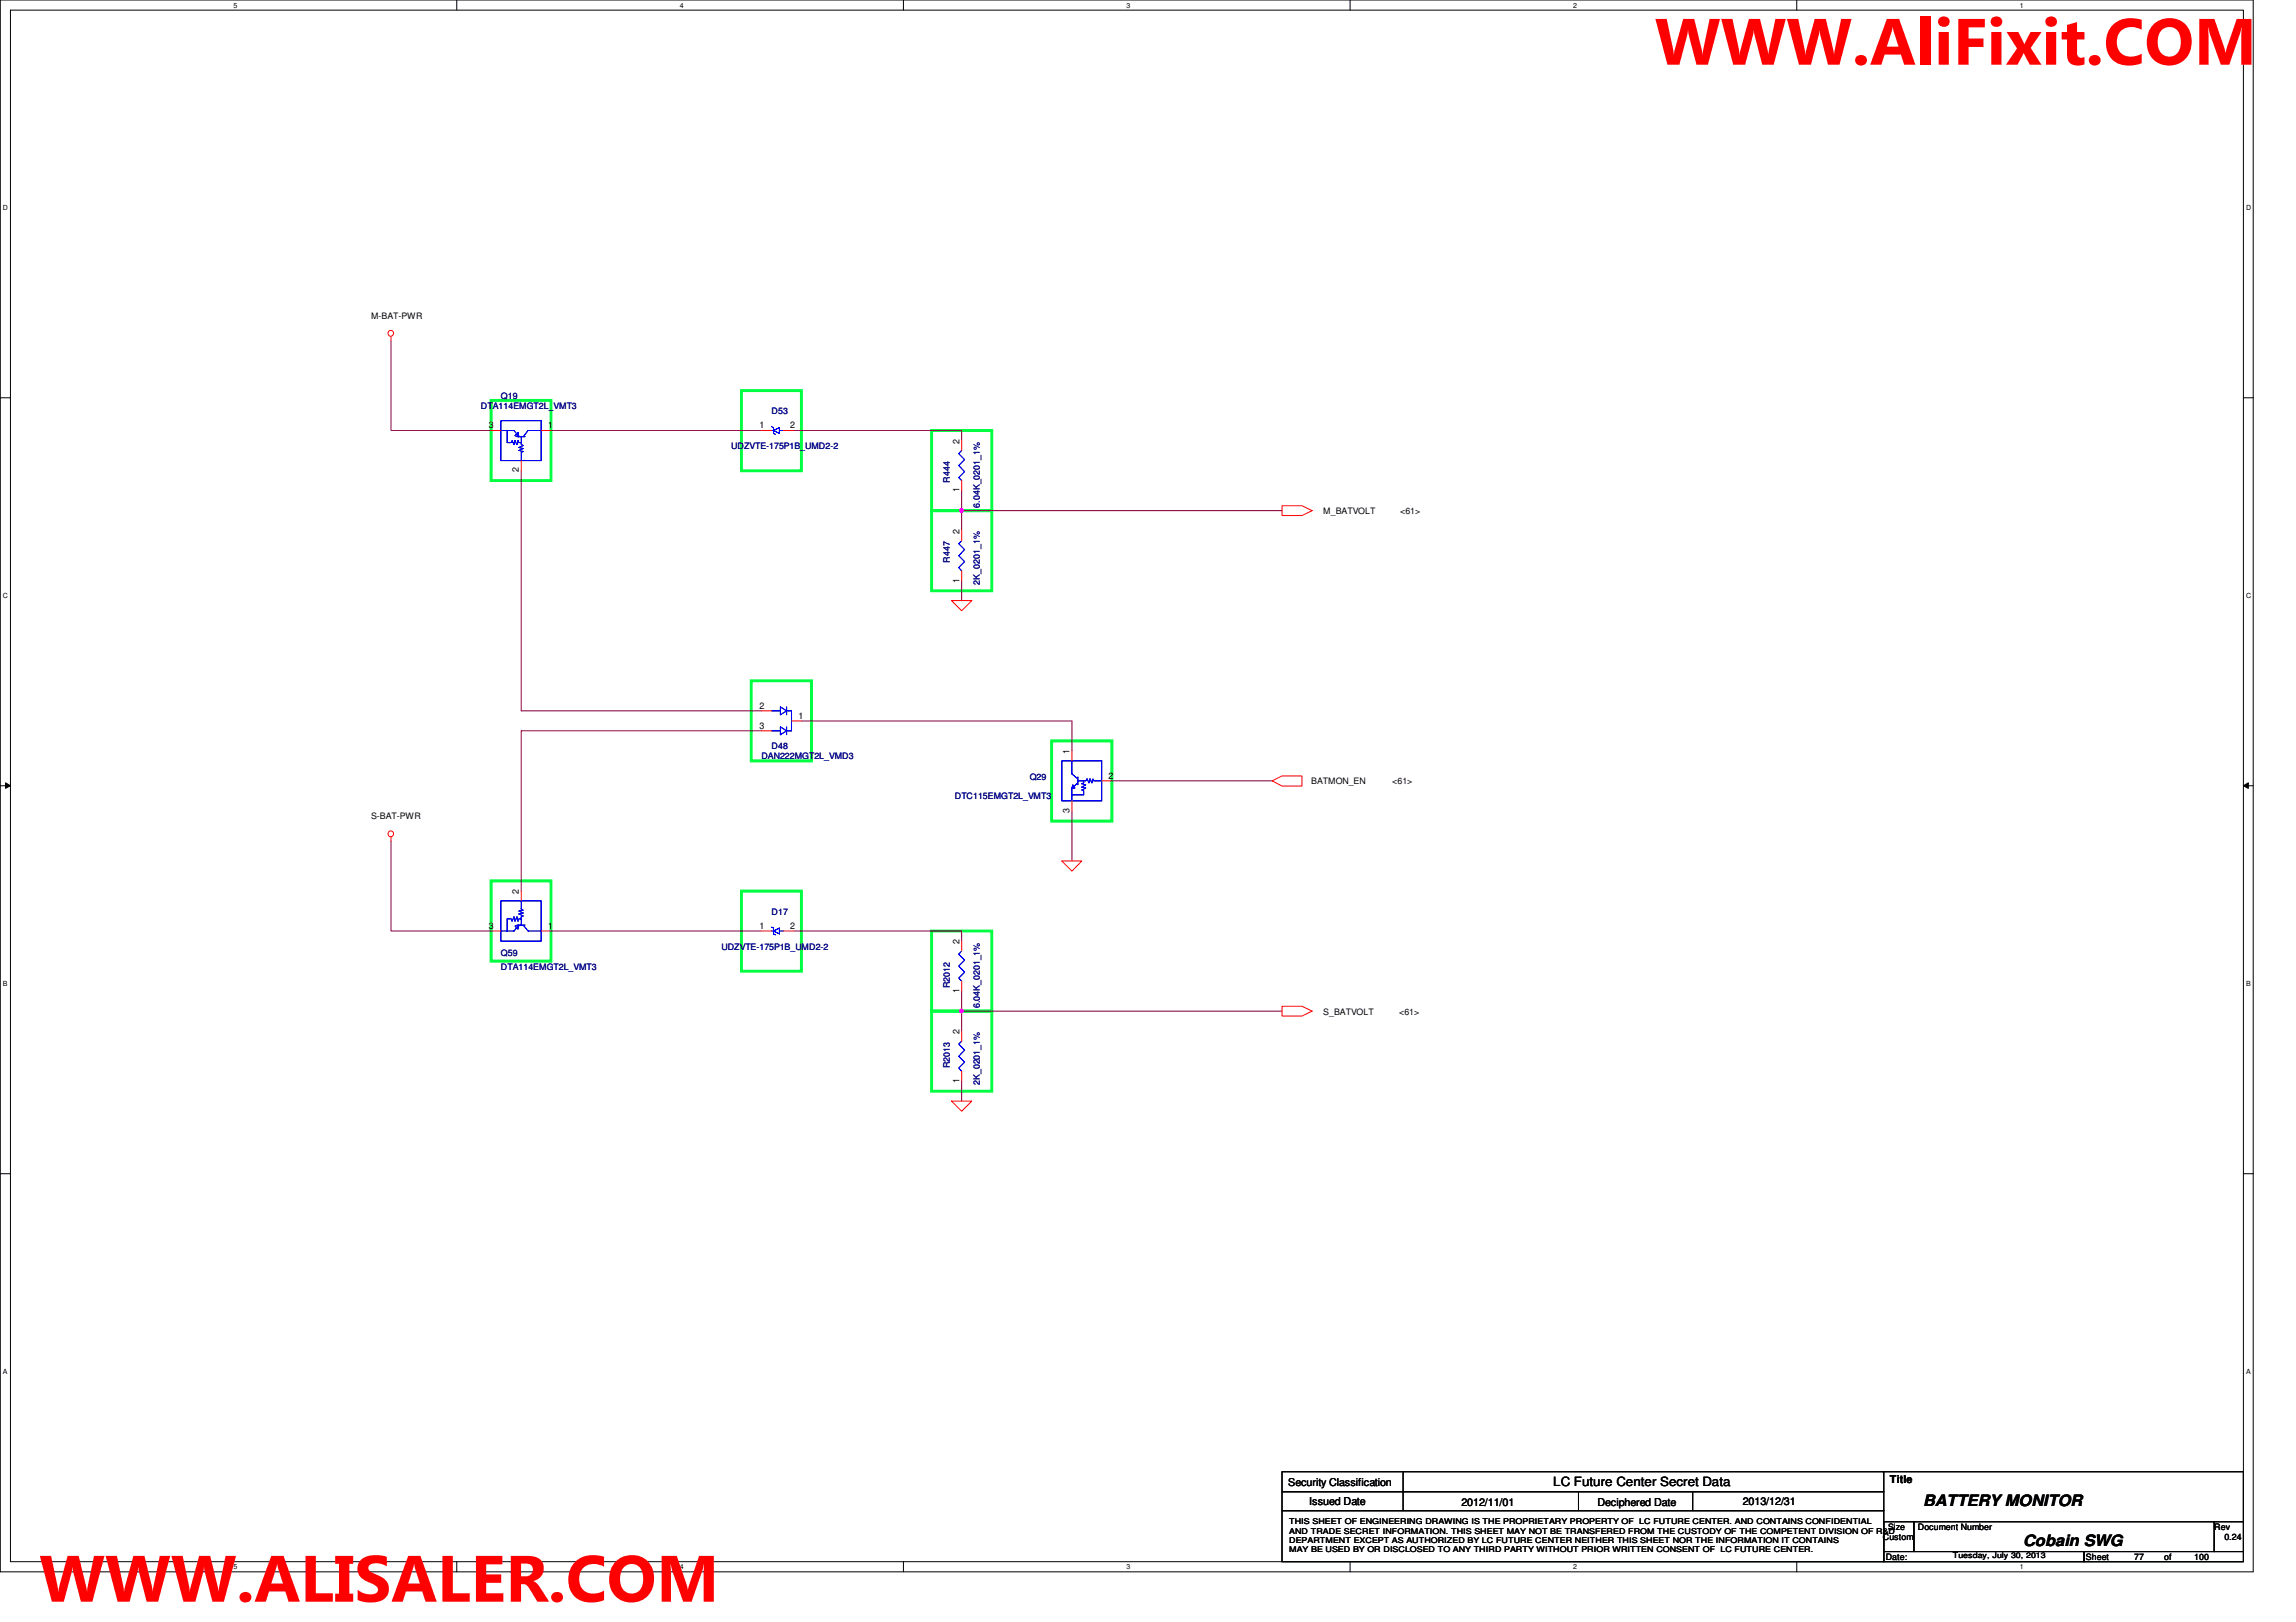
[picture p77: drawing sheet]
<svg xmlns="http://www.w3.org/2000/svg" width="297mm" height="210mm" viewBox="0 0 297 210" stroke-linecap="round" stroke-linejoin="round" font-family="sans-serif">
<defs><g id="words">
<g font-size="8.5" fill="#f00">
<text x="214.1" y="8.4">WWW.AliFixit.COM</text>
<text x="5.1" y="207.3">WWW.ALISALER.COM</text>
</g>
<g font-size="2">
<text x="248.8" y="194.9">BATTERY MONITOR</text>
<text x="261.7" y="200.1">Cobain SWG</text>
</g>
<text font-size="1.7" x="201" y="192.3">LC Future Center Secret Data</text>
<g font-size="1.4">
<text x="244.5" y="191.9">Title</text>
<text x="166.7" y="192.3">Security Classification</text>
<text x="169.4" y="194.7">Issued Date</text>
<text x="189.1" y="194.9">2012/11/01</text>
<text x="206.7" y="194.9">Deciphered Date</text>
<text x="225.5" y="194.7">2013/12/31</text>
</g>
<g font-size="1.2">
<text x="63.2" y="55.4">3</text>
<text x="70.9" y="55.4">1</text>
<text x="98.3" y="55.4">1</text>
<text x="102.2" y="55.4">2</text>
<text x="124.1" y="57.4" transform="rotate(-90 124.1 57.4)">2</text>
<text x="67.1" y="61.1" transform="rotate(-90 67.1 61.1)">2</text>
<text x="124.1" y="63.7" transform="rotate(-90 124.1 63.7)">1</text>
<text x="124.1" y="69.1" transform="rotate(-90 124.1 69.1)">2</text>
<text x="124.1" y="75.4" transform="rotate(-90 124.1 75.4)">1</text>
<text x="98.3" y="91.7">2</text>
<text x="98.3" y="94.3">3</text>
<text x="103.3" y="93">1</text>
<text x="138.4" y="97.6" transform="rotate(-90 138.4 97.6)">1</text>
<text x="143.4" y="100.8">2</text>
<text x="138.4" y="105.2" transform="rotate(-90 138.4 105.2)">3</text>
<text x="67.1" y="115.7" transform="rotate(-90 67.1 115.7)">2</text>
<text x="63.2" y="120.2">3</text>
<text x="70.9" y="120.2">1</text>
<text x="98.3" y="120.2">1</text>
<text x="102.2" y="120.2">2</text>
<text x="124.1" y="122.2" transform="rotate(-90 124.1 122.2)">2</text>
<text x="124.1" y="128.5" transform="rotate(-90 124.1 128.5)">1</text>
<text x="124.1" y="133.9" transform="rotate(-90 124.1 133.9)">2</text>
<text x="124.1" y="140.2" transform="rotate(-90 124.1 140.2)">1</text>
</g>
<g font-size="1.1">
<text x="48" y="41.3">M-BAT-PWR</text>
<text x="171.2" y="66.5">M_BATVOLT</text>
<text x="181.1" y="66.5">&lt;61&gt;</text>
<text x="169.6" y="101.5">BATMON_EN</text>
<text x="180.1" y="101.5">&lt;61&gt;</text>
<text x="48" y="106">S-BAT-PWR</text>
<text x="171.2" y="131.3">S_BATVOLT</text>
<text x="181" y="131.3">&lt;61&gt;</text>
<text x="243.6" y="199.3">Custom</text>
<text x="244" y="201.9">Date:</text>
<text x="244.3" y="198">Size</text>
<text x="248.1" y="198">Document Number</text>
<text x="269.9" y="201.9">Sheet</text>
<text x="276.1" y="201.9">77</text>
<text x="280" y="201.9">of</text>
<text x="283.9" y="201.9">100</text>
<text x="286.5" y="198">Rev</text>
<text x="287.8" y="199.3">0.24</text>
</g>
<g font-size="1.1" fill="#000080">
<text x="62.2" y="52.9">DTA114EMGT2L_VMT3</text>
<text x="64.8" y="51.6">Q19</text>
<text x="99.8" y="53.6">D53</text>
<text x="94.6" y="58.1">UDZVTE-175P1B_UMD2-2</text>
<text x="122.9" y="62.4" transform="rotate(-90 122.9 62.4)">R444</text>
<text x="126.8" y="65.7" transform="rotate(-90 126.8 65.7)">6.04K_0201_1%</text>
<text x="122.9" y="72.8" transform="rotate(-90 122.9 72.8)">R447</text>
<text x="126.8" y="75.6" transform="rotate(-90 126.8 75.6)">2K_0201_1%</text>
<text x="98.5" y="98.3">DAN222MGT2L_VMD3</text>
<text x="99.8" y="97">D48</text>
<text x="133.2" y="100.9">Q29</text>
<text x="123.5" y="103.5">DTC115EMGT2L_VMT3</text>
<text x="99.8" y="118.4">D17</text>
<text x="64.8" y="123.7">Q59</text>
<text x="64.8" y="125.5">DTA114EMGT2L_VMT3</text>
<text x="93.3" y="122.9">UDZVTE-175P1B_UMD2-2</text>
<text x="122.9" y="127.9" transform="rotate(-90 122.9 127.9)">R2012</text>
<text x="126.8" y="130.5" transform="rotate(-90 126.8 130.5)">6.04K_0201_1%</text>
<text x="122.9" y="138.2" transform="rotate(-90 122.9 138.2)">R2013</text>
<text x="126.8" y="140.4" transform="rotate(-90 126.8 140.4)">2K_0201_1%</text>
</g>
<g font-size="1">
<text x="166.8" y="197.3">THIS SHEET OF ENGINEERING DRAWING IS THE PROPRIETARY PROPERTY OF LC FUTURE CENTER. AND CONTAINS CONFIDENTIAL</text>
<text x="166.8" y="198.5">AND TRADE SECRET INFORMATION. THIS SHEET MAY NOT BE TRANSFERED FROM THE CUSTODY OF THE COMPETENT DIVISION OF R&amp;D</text>
<text x="166.8" y="199.6">DEPARTMENT EXCEPT AS AUTHORIZED BY LC FUTURE CENTER NEITHER THIS SHEET NOR THE INFORMATION IT CONTAINS</text>
<text x="166.8" y="200.8">MAY BE USED BY OR DISCLOSED TO ANY THIRD PARTY WITHOUT PRIOR WRITTEN CONSENT OF LC FUTURE CENTER.</text>
<text x="252.6" y="201.7">Tuesday, July 30, 2013</text>
</g>
<g font-size=".9">
<text x="30.2" y="1">5</text>
<text x="88" y="1">4</text>
<text x="145.8" y="1">3</text>
<text x="203.5" y="1">2</text>
<text x="261.3" y="1">1</text>
<text x=".4" y="27.2">D</text>
<text x="290.6" y="27.2">D</text>
<text x=".4" y="77.3">C</text>
<text x="290.6" y="77.3">C</text>
<text x=".4" y="127.6">B</text>
<text x="290.6" y="127.6">B</text>
<text x=".4" y="177.8">A</text>
<text x="290.6" y="177.8">A</text>
<text x="30.2" y="203.1">5</text>
<text x="88" y="203.1">4</text>
<text x="145.8" y="203.1">3</text>
<text x="203.5" y="203.1">2</text>
<text x="261.3" y="203.1">1</text>
</g>
</g></defs>
<path d="M0 0h291.5v203.4h-291.5zM1.4 1.3h288.8v200.8h-288.8z" fill="none" stroke="#000" stroke-width=".13"/>
<g fill="#fff">
<path d="M30.2 .2h.5v1h-.5z"/>
<path d="M30.2 202.3h.5v1h-.5z"/>
</g>
<path d="M59.1 0v1.3M59.1 202.1v1.3" fill="none" stroke="#000" stroke-width=".13"/>
<g fill="#fff">
<path d="M88 .2h.5v1h-.5z"/>
<path d="M88 202.3h.5v1h-.5z"/>
</g>
<path d="M116.9 0v1.3M116.9 202.1v1.3" fill="none" stroke="#000" stroke-width=".13"/>
<g fill="#fff">
<path d="M145.7 .2h.6v1h-.6z"/>
<path d="M145.7 202.3h.6v1h-.6z"/>
</g>
<path d="M174.7 0v1.3M174.7 202.1v1.3" fill="none" stroke="#000" stroke-width=".13"/>
<g fill="#fff">
<path d="M203.5 .2h.5v1h-.5z"/>
<path d="M203.5 202.3h.5v1h-.5z"/>
</g>
<path d="M232.4 0v1.3M232.4 202.1v1.3" fill="none" stroke="#000" stroke-width=".13"/>
<g fill="#fff">
<path d="M261.3 .2h.5v1h-.5z"/>
<path d="M261.3 202.3h.5v1h-.5z"/>
<path d="M.4 26.4h.6v1h-.6z"/>
<path d="M290.6 26.4h.6v1h-.6z"/>
<path d="M.4 76.5h.6v1.1h-.6z"/>
<path d="M290.6 76.5h.6v1.1h-.6z"/>
</g>
<path d="M0 51.5h1.4M290.2 51.5h1.3" fill="none" stroke="#000" stroke-width=".13"/>
<g fill="#fff">
<path d="M.4 126.7h.6v1.1h-.6z"/>
<path d="M290.6 126.7h.6v1.1h-.6z"/>
</g>
<path d="M0 101.7h1.4M.7 101.3l.7 .4-.7 .3zM290.2 101.7h1.3M290.2 101.7l.7-.4v.7z" fill="none" stroke="#000" stroke-width=".13"/>
<path d="M.7 101.3l.7 .4-.7 .3zM290.2 101.7l.7-.4v.7z" fill="#000"/>
<g fill="#fff">
<path d="M.4 177h.5v1h-.5z"/>
<path d="M290.6 177h.5v1h-.5z"/>
</g>
<path d="M0 151.9h1.4M290.2 151.9h1.3" fill="none" stroke="#000" stroke-width=".13"/>
<path d="M63.5 51.8h7.8v10.4h-7.8zM95.9 50.5h7.8v10.4h-7.8zM120.5 55.7h7.8v10.4h-7.8zM120.5 66.1h7.8v10.4h-7.8zM97.2 88.1h7.8v10.4h-7.8zM136.1 95.9h7.7v10.4h-7.7zM63.5 114h7.8v10.4h-7.8zM95.9 115.3h7.8v10.4h-7.8zM120.5 120.5h7.8v10.4h-7.8zM120.5 130.9h7.8v10.3h-7.8z" fill="none" stroke="#00ff40" stroke-width=".38"/>
<path d="M50.6 44.1v11.6h12.9M124.4 55.7v1.3M67.4 60.9v31.1h31.1M124.4 63.5v2.6h41.5M124.4 75.1v2.6M103.7 93.3h35M138.7 104.9v6.5" fill="none" stroke="#800040" stroke-width=".13"/>
<path d="M124.2 65.9h.3l.1 .1-.1 .2-.1 .1-.2-.1z" fill-rule="evenodd" fill="#f0f"/>
<path d="M124.2 65.9h.3l.1 .1-.1 .2-.1 .1-.2-.1z" fill="none" stroke="#f0f" stroke-width=".13"/>
<path d="M71.3 55.7h27.2M102.7 55.7h21.7M124.4 66.1v2.6M143.8 101h20.8M71.3 120.5h27.2M102.7 120.5h21.7M124.4 139.9v2.6M124.4 130.9h41.5" fill="none" stroke="#800040" stroke-width=".13"/>
<path d="M124.2 130.7h.3l.1 .1-.1 .2-.1 .1-.2-.1z" fill-rule="evenodd" fill="#f0f"/>
<path d="M124.2 130.7h.3l.1 .1-.1 .2-.1 .1-.2-.1z" fill="none" stroke="#f0f" stroke-width=".13"/>
<path d="M98.5 94.6h-31.1v20.7M138.7 93.3v3.9M50.6 108.8v11.7h12.9M124.4 128.3v5.1M124.4 120.5v1.3" fill="none" stroke="#800040" stroke-width=".13"/>
<g fill="none" stroke="#f00" stroke-width=".13">
<path d="M50.6 43.6v.5M63.5 55.7h1.3M67.4 59.6v1.3M70 55.7h1.3M98.5 55.7h1.3M101.3 55.7h1.4M124.4 57v1.3M123.1 77.7h2.6l-1.3 1.3zM124.4 62.2v1.3M124.4 73.9v1.2M124.4 68.7v1.3M165.9 65.4h2.5l1.4 .7-1.4 .6h-2.5z"/>
<path d="M98.5 92h1.3M98.5 94.6h1.3M102.4 93.3h1.3M138.7 97.2v1.3M50.6 108.3v.5M67.4 115.3v1.3M137.4 111.4h2.6l-1.3 1.3zM138.7 103.6v1.3M142.5 101h1.3M164.6 101l1.3-.6h2.5v1.3h-2.5zM63.5 120.5h1.3M70 120.5h1.3"/>
<path d="M98.5 120.5h1.3M101.3 120.5h1.4M124.4 127v1.3M124.4 121.8v1.3M124.4 138.6v1.3M124.4 133.4v1.3M165.9 130.2h2.5l1.4 .7-1.4 .6h-2.5zM123.1 142.5h2.6l-1.3 1.3z"/>
<circle cx="50.5" cy="43.1" r=".38"/>
<circle cx="50.5" cy="107.9" r=".38"/>
</g>
<path d="M165.9 190.5h77.8v2.5h-77.8zM165.9 193h77.8v2.5h-77.8zM165.9 195.5h77.8v6.6h-77.8zM181.5 190.5v5M204.2 193v2.5M219 193v2.5M243.6 190.5h46.6v6.4M243.7 196.9h3.9v3.9h-3.9zM247.6 196.9h38.9v3.9h-38.9zM286.5 196.9h3.7v3.9h-3.7zM243.7 200.8h25.9v1.3h-25.9zM269.6 200.8h20.6v1.3h-20.6z" fill="none" stroke="#000" stroke-width=".13"/>
<g fill="none" stroke="#00f" stroke-width=".13">
<path d="M64.8 54.4h5.2v5.2h-5.2zM64.8 55.7h1.7l.6 .8M65.6 55.7v1.6h.5l.1-.3 .3 .5 .1-.5 .3 .5 .1-.5 .1 .3h.3M66.9 56.5h1M67 56l.1 .5-.5-.1zM67.4 56.5v1l.3 .2-.6 .2 .6 .1-.6 .3 .6 .1-.3 .2v1M70 55.7h-1.7l-.6 .8M99.8 55.2l.3 .1v.8l.2 .1M99.8 55.7h.3M100.1 55.7l.7-.4v.8zM100.8 55.7h.5M124.4 58.3l-.4 .4 .8 .8-.8 .7 .8 .8-.8 .8 .4 .4"/>
<path d="M124.4 70l-.4 .4 .8 .7-.8 .8 .8 .8-.8 .7 .4 .5M99.8 92h1.2M99.8 94.6h1.2M101 91.5l.8 .5-.8 .5zM101 94.1l.8 .5-.8 .5zM101.8 94.1v1M101.8 91.5v1M101.8 92h.6v2.6h-.6M137.4 98.5h5.1v5.1h-5.1zM138.7 98.5v1.7l.7 .6M64.8 116.6h5.2v5.2h-5.2zM66.6 119.8l.5-.1-.1 .5z"/>
<path d="M66.9 119.7h1M67.1 119.7l-.6 .8h-1.7M67.4 116.6v1l.3 .2-.6 .1 .6 .3-.6 .1 .6 .2-.3 .2v1M67.4 118.9h-.3l-.1 .3-.1-.5-.3 .5-.1-.5-.3 .5-.1-.3h-.5v1.6M67.7 119.7l.6 .8h1.7M99.8 120l.3 .1v.8l.2 .1M139.4 100.5v1.1M139.4 101.3l-.7 .7 .1-.4 .3 .4h-.4v1.6M139.4 101h1.1l.1-.2 .3 .5 .1-.5 .3 .5 .1-.5 .1 .2h1M140.2 101v.3l-.2 .1 .5 .2-.5 .3 .5 .1-.5 .2 .2 .2v.5h-1.5M99.8 120.5h.3M100.1 120.5l.7-.4v.8z"/>
<path d="M100.8 120.5h.5M124.4 123.1l-.4 .4 .8 .7-.8 .8 .8 .8-.8 .8 .4 .4M124.4 134.7l-.4 .4 .8 .8-.8 .8 .8 .8-.8 .7 .4 .4"/>
</g>
<path d="M124.2 65.9h.3l.1 .1-.1 .2-.1 .1-.2-.1z" fill-rule="evenodd" fill="#f0f"/>
<path d="M124.2 65.9h.3l.1 .1-.1 .2-.1 .1-.2-.1z" fill="none" stroke="#f0f" stroke-width=".13"/>
<path d="M124.2 130.7h.3l.1 .1-.1 .2-.1 .1-.2-.1z" fill-rule="evenodd" fill="#f0f"/>
<path d="M124.2 130.7h.3l.1 .1-.1 .2-.1 .1-.2-.1z" fill="none" stroke="#f0f" stroke-width=".13"/>
<use href="#words"/>
</svg>
